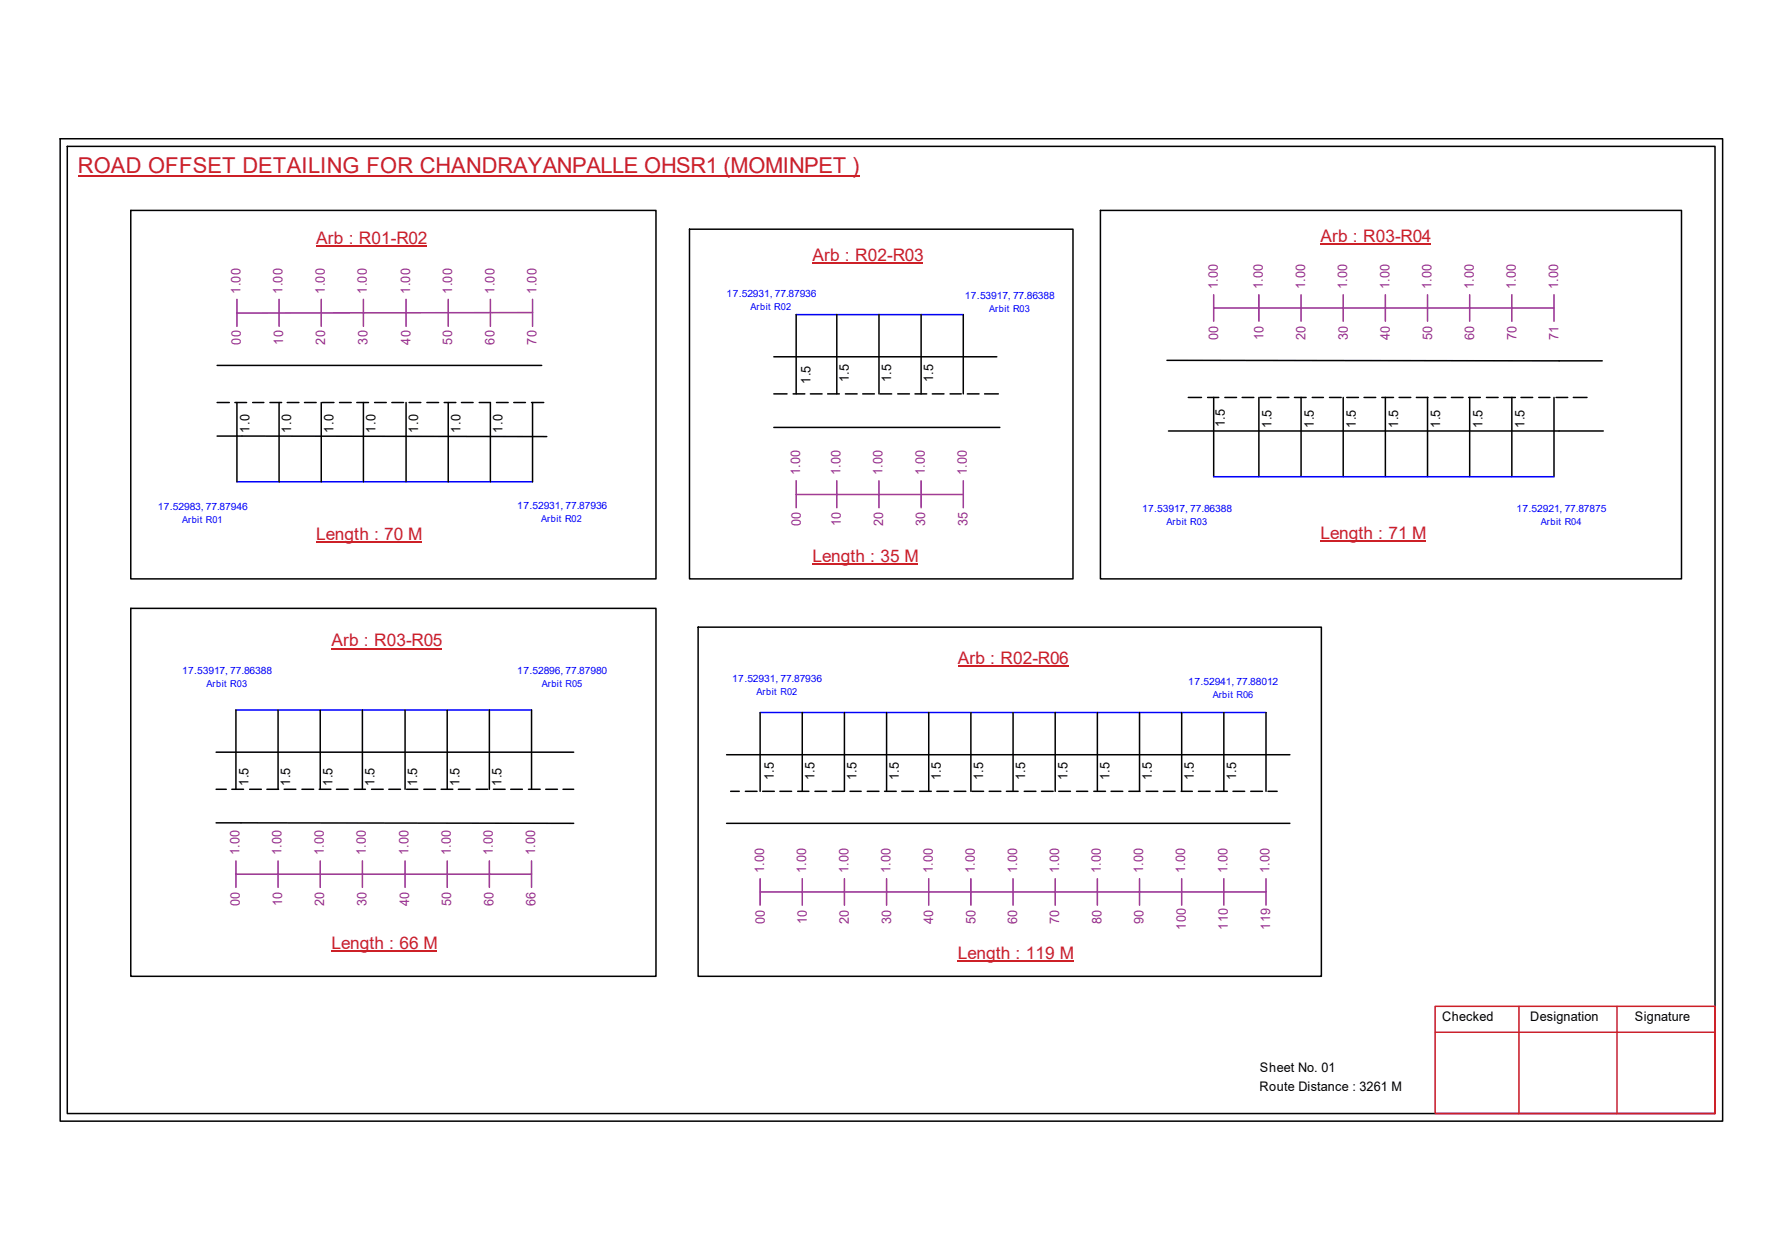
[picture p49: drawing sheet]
<svg xmlns="http://www.w3.org/2000/svg" width="297mm" height="210mm" viewBox="0 0 297 210" stroke-linecap="round" stroke-linejoin="round" font-family="sans-serif">
<defs><g id="words">
<text font-size="3.6" fill="#cd2027" x="13" y="28.9">ROAD OFFSET DETAILING FOR CHANDRAYANPALLE OHSR1 (MOMINPET )</text>
<g font-size="2.9" fill="#cd2027">
<text x="52.7" y="40.6">Arb : R01-R02</text>
<text x="220.1" y="40.3">Arb : R03-R04</text>
<text x="135.4" y="43.4">Arb : R02-R03</text>
<text x="220.1" y="89.8">Length : 71 M</text>
<text x="52.7" y="90">Length : 70 M</text>
<text x="135.4" y="93.6">Length : 35 M</text>
<text x="55.2" y="107.7">Arb : R03-R05</text>
<text x="159.6" y="110.7">Arb : R02-R06</text>
<text x="55.2" y="158.1">Length : 66 M</text>
<text x="159.6" y="159.7">Length : 119 M</text>
</g>
<g font-size="2.2" fill="#93278f">
<text x="40.1" y="48.9" transform="rotate(-90 40.1 48.9)">1.00</text>
<text x="47.1" y="48.9" transform="rotate(-90 47.1 48.9)">1.00</text>
<text x="54.1" y="48.9" transform="rotate(-90 54.1 48.9)">1.00</text>
<text x="61.2" y="48.9" transform="rotate(-90 61.2 48.9)">1.00</text>
<text x="68.4" y="48.9" transform="rotate(-90 68.4 48.9)">1.00</text>
<text x="75.4" y="48.9" transform="rotate(-90 75.4 48.9)">1.00</text>
<text x="82.4" y="48.9" transform="rotate(-90 82.4 48.9)">1.00</text>
<text x="89.4" y="48.9" transform="rotate(-90 89.4 48.9)">1.00</text>
<text x="203" y="48.2" transform="rotate(-90 203 48.2)">1.00</text>
<text x="210.5" y="48.2" transform="rotate(-90 210.5 48.2)">1.00</text>
<text x="217.5" y="48.2" transform="rotate(-90 217.5 48.2)">1.00</text>
<text x="224.6" y="48.2" transform="rotate(-90 224.6 48.2)">1.00</text>
<text x="231.6" y="48.2" transform="rotate(-90 231.6 48.2)">1.00</text>
<text x="238.6" y="48.2" transform="rotate(-90 238.6 48.2)">1.00</text>
<text x="245.7" y="48.2" transform="rotate(-90 245.7 48.2)">1.00</text>
<text x="252.7" y="48.2" transform="rotate(-90 252.7 48.2)">1.00</text>
<text x="259.7" y="48.2" transform="rotate(-90 259.7 48.2)">1.00</text>
<text x="40.2" y="57.4" transform="rotate(-90 40.2 57.4)">00</text>
<text x="47.2" y="57.4" transform="rotate(-90 47.2 57.4)">10</text>
<text x="54.2" y="57.4" transform="rotate(-90 54.2 57.4)">20</text>
<text x="61.3" y="57.4" transform="rotate(-90 61.3 57.4)">30</text>
<text x="68.4" y="57.4" transform="rotate(-90 68.4 57.4)">40</text>
<text x="75.4" y="57.4" transform="rotate(-90 75.4 57.4)">50</text>
<text x="82.4" y="57.4" transform="rotate(-90 82.4 57.4)">60</text>
<text x="89.4" y="57.4" transform="rotate(-90 89.4 57.4)">70</text>
<text x="203.1" y="56.6" transform="rotate(-90 203.1 56.6)">00</text>
<text x="210.6" y="56.6" transform="rotate(-90 210.6 56.6)">10</text>
<text x="217.6" y="56.6" transform="rotate(-90 217.6 56.6)">20</text>
<text x="224.7" y="56.6" transform="rotate(-90 224.7 56.6)">30</text>
<text x="231.7" y="56.6" transform="rotate(-90 231.7 56.6)">40</text>
<text x="238.7" y="56.6" transform="rotate(-90 238.7 56.6)">50</text>
<text x="245.7" y="56.6" transform="rotate(-90 245.7 56.6)">60</text>
<text x="252.8" y="56.6" transform="rotate(-90 252.8 56.6)">70</text>
<text x="259.8" y="56.6" transform="rotate(-90 259.8 56.6)">71</text>
<text x="133.4" y="79.2" transform="rotate(-90 133.4 79.2)">1.00</text>
<text x="140.1" y="79.2" transform="rotate(-90 140.1 79.2)">1.00</text>
<text x="147.1" y="79.2" transform="rotate(-90 147.1 79.2)">1.00</text>
<text x="154.1" y="79.2" transform="rotate(-90 154.1 79.2)">1.00</text>
<text x="161.2" y="79.2" transform="rotate(-90 161.2 79.2)">1.00</text>
<text x="133.5" y="87.6" transform="rotate(-90 133.5 87.6)">00</text>
<text x="140.2" y="87.6" transform="rotate(-90 140.2 87.6)">10</text>
<text x="147.2" y="87.6" transform="rotate(-90 147.2 87.6)">20</text>
<text x="154.2" y="87.6" transform="rotate(-90 154.2 87.6)">30</text>
<text x="161.2" y="87.6" transform="rotate(-90 161.2 87.6)">35</text>
<text x="39.9" y="142.5" transform="rotate(-90 39.9 142.5)">1.00</text>
<text x="46.9" y="142.5" transform="rotate(-90 46.9 142.5)">1.00</text>
<text x="54" y="142.5" transform="rotate(-90 54 142.5)">1.00</text>
<text x="61" y="142.5" transform="rotate(-90 61 142.5)">1.00</text>
<text x="68.1" y="142.5" transform="rotate(-90 68.1 142.5)">1.00</text>
<text x="75.1" y="142.5" transform="rotate(-90 75.1 142.5)">1.00</text>
<text x="82.2" y="142.5" transform="rotate(-90 82.2 142.5)">1.00</text>
<text x="89.2" y="142.5" transform="rotate(-90 89.2 142.5)">1.00</text>
<text x="127.4" y="145.5" transform="rotate(-90 127.4 145.5)">1.00</text>
<text x="134.4" y="145.5" transform="rotate(-90 134.4 145.5)">1.00</text>
<text x="141.4" y="145.5" transform="rotate(-90 141.4 145.5)">1.00</text>
<text x="148.5" y="145.5" transform="rotate(-90 148.5 145.5)">1.00</text>
<text x="155.5" y="145.5" transform="rotate(-90 155.5 145.5)">1.00</text>
<text x="162.5" y="145.5" transform="rotate(-90 162.5 145.5)">1.00</text>
<text x="169.5" y="145.5" transform="rotate(-90 169.5 145.5)">1.00</text>
<text x="176.6" y="145.5" transform="rotate(-90 176.6 145.5)">1.00</text>
<text x="183.5" y="145.5" transform="rotate(-90 183.5 145.5)">1.00</text>
<text x="190.5" y="145.5" transform="rotate(-90 190.5 145.5)">1.00</text>
<text x="197.6" y="145.5" transform="rotate(-90 197.6 145.5)">1.00</text>
<text x="204.6" y="145.5" transform="rotate(-90 204.6 145.5)">1.00</text>
<text x="211.6" y="145.5" transform="rotate(-90 211.6 145.5)">1.00</text>
<text x="40" y="150.9" transform="rotate(-90 40 150.9)">00</text>
<text x="47" y="150.9" transform="rotate(-90 47 150.9)">10</text>
<text x="54.1" y="150.9" transform="rotate(-90 54.1 150.9)">20</text>
<text x="61.1" y="150.9" transform="rotate(-90 61.1 150.9)">30</text>
<text x="68.2" y="150.9" transform="rotate(-90 68.2 150.9)">40</text>
<text x="75.2" y="150.9" transform="rotate(-90 75.2 150.9)">50</text>
<text x="82.3" y="150.9" transform="rotate(-90 82.3 150.9)">60</text>
<text x="89.3" y="150.9" transform="rotate(-90 89.3 150.9)">66</text>
<text x="127.5" y="153.9" transform="rotate(-90 127.5 153.9)">00</text>
<text x="134.5" y="153.9" transform="rotate(-90 134.5 153.9)">10</text>
<text x="141.5" y="153.9" transform="rotate(-90 141.5 153.9)">20</text>
<text x="148.5" y="153.9" transform="rotate(-90 148.5 153.9)">30</text>
<text x="155.6" y="153.9" transform="rotate(-90 155.6 153.9)">40</text>
<text x="162.6" y="153.9" transform="rotate(-90 162.6 153.9)">50</text>
<text x="169.5" y="153.9" transform="rotate(-90 169.5 153.9)">60</text>
<text x="176.6" y="153.9" transform="rotate(-90 176.6 153.9)">70</text>
<text x="183.6" y="153.9" transform="rotate(-90 183.6 153.9)">80</text>
<text x="190.6" y="153.9" transform="rotate(-90 190.6 153.9)">90</text>
<text x="197.7" y="154.9" transform="rotate(-90 197.7 154.9)">100</text>
<text x="204.7" y="154.9" transform="rotate(-90 204.7 154.9)">110</text>
<text x="211.7" y="154.9" transform="rotate(-90 211.7 154.9)">119</text>
</g>
<g font-size="2.2">
<text x="135.1" y="63.9" transform="rotate(-90 135.1 63.9)">1.5</text>
<text x="141.5" y="63.7" transform="rotate(-90 141.5 63.7)">1.5</text>
<text x="148.5" y="63.7" transform="rotate(-90 148.5 63.7)">1.5</text>
<text x="155.6" y="63.7" transform="rotate(-90 155.6 63.7)">1.5</text>
<text x="204.2" y="71.2" transform="rotate(-90 204.2 71.2)">1.5</text>
<text x="212" y="71.3" transform="rotate(-90 212 71.3)">1.5</text>
<text x="219" y="71.3" transform="rotate(-90 219 71.3)">1.5</text>
<text x="226" y="71.3" transform="rotate(-90 226 71.3)">1.5</text>
<text x="233" y="71.3" transform="rotate(-90 233 71.3)">1.5</text>
<text x="240.1" y="71.3" transform="rotate(-90 240.1 71.3)">1.5</text>
<text x="247.1" y="71.3" transform="rotate(-90 247.1 71.3)">1.5</text>
<text x="254.1" y="71.3" transform="rotate(-90 254.1 71.3)">1.5</text>
<text x="41.6" y="72.1" transform="rotate(-90 41.6 72.1)">1.0</text>
<text x="48.6" y="72.1" transform="rotate(-90 48.6 72.1)">1.0</text>
<text x="55.6" y="72.1" transform="rotate(-90 55.6 72.1)">1.0</text>
<text x="62.6" y="72.1" transform="rotate(-90 62.6 72.1)">1.0</text>
<text x="69.7" y="72.1" transform="rotate(-90 69.7 72.1)">1.0</text>
<text x="76.7" y="72.1" transform="rotate(-90 76.7 72.1)">1.0</text>
<text x="83.8" y="72.1" transform="rotate(-90 83.8 72.1)">1.0</text>
<text x="41.4" y="130.9" transform="rotate(-90 41.4 130.9)">1.5</text>
<text x="48.4" y="130.9" transform="rotate(-90 48.4 130.9)">1.5</text>
<text x="55.4" y="130.9" transform="rotate(-90 55.4 130.9)">1.5</text>
<text x="62.4" y="130.9" transform="rotate(-90 62.4 130.9)">1.5</text>
<text x="69.6" y="130.9" transform="rotate(-90 69.6 130.9)">1.5</text>
<text x="76.6" y="130.9" transform="rotate(-90 76.6 130.9)">1.5</text>
<text x="83.6" y="130.9" transform="rotate(-90 83.6 130.9)">1.5</text>
<text x="129" y="130" transform="rotate(-90 129 130)">1.5</text>
<text x="135.8" y="130" transform="rotate(-90 135.8 130)">1.5</text>
<text x="142.8" y="130" transform="rotate(-90 142.8 130)">1.5</text>
<text x="149.8" y="130" transform="rotate(-90 149.8 130)">1.5</text>
<text x="156.8" y="130" transform="rotate(-90 156.8 130)">1.5</text>
<text x="163.9" y="130" transform="rotate(-90 163.9 130)">1.5</text>
<text x="170.9" y="130" transform="rotate(-90 170.9 130)">1.5</text>
<text x="177.9" y="130" transform="rotate(-90 177.9 130)">1.5</text>
<text x="185" y="130" transform="rotate(-90 185 130)">1.5</text>
<text x="192" y="130" transform="rotate(-90 192 130)">1.5</text>
<text x="199" y="130" transform="rotate(-90 199 130)">1.5</text>
<text x="206" y="130" transform="rotate(-90 206 130)">1.5</text>
<text x="240.4" y="170.1">Checked</text>
<text x="255.1" y="170.1">Designation</text>
<text x="272.5" y="170.1">Signature</text>
<text x="210" y="178.6">Sheet No. 01</text>
<text x="209.9" y="181.7">Route Distance : 3261 M</text>
</g>
<g font-size="1.7" fill="#00f">
<text x="121.1" y="49.4">17.52931, 77.87936</text>
<text x="160.8" y="49.9">17.53917, 77.86388</text>
<text x="26.3" y="85">17.52983, 77.87946</text>
<text x="86.2" y="84.8">17.52931, 77.87936</text>
<text x="190.4" y="85.3">17.53917, 77.86388</text>
<text x="252.8" y="85.3">17.52921, 77.87875</text>
<text x="30.3" y="112.3">17.53917, 77.86388</text>
<text x="86.2" y="112.3">17.52896, 77.87980</text>
<text x="122" y="113.6">17.52931, 77.87936</text>
<text x="198.1" y="114.1">17.52941, 77.88012</text>
</g>
<g font-size="1.6" fill="#00f">
<text x="125.1" y="51.6">Arbit R02</text>
<text x="164.9" y="52">Arbit R03</text>
<text x="30.3" y="87.1">Arbit R01</text>
<text x="90.2" y="87">Arbit R02</text>
<text x="194.4" y="87.5">Arbit R03</text>
<text x="256.8" y="87.5">Arbit R04</text>
<text x="34.4" y="114.5">Arbit R03</text>
<text x="90.3" y="114.4">Arbit R05</text>
<text x="126.1" y="115.7">Arbit R02</text>
<text x="202.1" y="116.2">Arbit R06</text>
</g>
</g></defs>
<g fill="none" stroke="#000" stroke-width=".25">
<path d="M10 23.1h277.1v163.7h-277.1zM11.2 24.4h274.7v161.1h-274.7zM21.8 35.1h87.5v61.3h-87.5zM114.9 38.2h64v58.2h-64zM183.4 35.1h96.9v61.3h-96.9zM129 59.4h37.2M132.7 52.4v13.2M139.5 52.4v13.2M146.5 52.4v13.2M153.5 52.4v13.2M160.6 52.4v13.2M36.2 72.6l54.9 .1"/>
<path d="M36.2 67.1h2M36.2 60.9h54.1M39.2 67.1h1.9M39.5 67.1v13.2M42.1 67.1h1.9M45 67.1h1.9M46.5 67.1v13.2M47.9 67.1h1.9M50.8 67.1h1.9M53.5 67.1v13.2M53.7 67.1h2M56.6 67.1h1.9"/>
<path d="M59.5 67.1h1.9M60.6 67.1v13.2M62.4 67.1h2M65.3 67.1h2M67.7 67.1v13.2M68.2 67.1h1.9M71.2 67.1h1.9M74 67.1h2M74.7 67.1v13.2M76.9 67.1h2M79.9 67.1h1.8v13.2M82.8 67.1h1.9"/>
<path d="M85.6 67.1h2M88.6 67.1h2M88.8 67.1v13.2M129 71.2h37.7M129 65.6h2.2M132.2 65.6h2M135.1 65.6h1.9M138 65.6h1.9M140.9 65.6h2M143.8 65.6h2M146.7 65.6h1.9M149.6 65.6h2"/>
<path d="M152.5 65.6h2M155.4 65.6h1.9M158.4 65.6h1.8M161.2 65.6h2M164.1 65.6h2.3M194.5 60l72.6 .1M194.8 71.8h72.4M198.1 66.2h2.2M201.3 66.2h1.9M202.3 66.2v13.2M204.2 66.2h1.9M207 66.2h2"/>
<path d="M209.8 66.2v13.2M210 66.2h1.9M212.9 66.2h1.9M215.8 66.2h1.9M216.9 66.2v13.2M218.7 66.2h1.9M221.6 66.2h2M223.9 66.2v13.2M224.5 66.2h1.9M227.4 66.2h1.9M230.3 66.2h2M230.9 66.2v13.2"/>
<path d="M233.2 66.2h2M236.1 66.2h1.9M238 66.2v13.2M239.1 66.2h1.9M241.9 66.2h2M244.8 66.2h2M245 66.2v13.2M247.8 66.2h1.9M250.7 66.2h1.9M252 66.2v13.2M253.5 66.2h2M256.5 66.2h1.9"/>
<path d="M259 66.2v13.2M259.4 66.2h1.9M262.3 66.2h2.2M21.8 101.3h87.5v61.3h-87.5zM39.3 118.3v13.2M46.4 118.3v13.2M53.4 118.3v13.2M60.4 118.3v13.2M67.5 118.3v13.2M74.5 118.3v13.2M81.6 118.3v13.2M88.6 118.3v13.2"/>
<path d="M116.4 104.5h103.9v58.1h-103.9zM126.7 118.7v13.1M133.7 118.7v13.1M140.8 118.7v13.1M147.8 118.7v13.1M154.8 118.7v13.1M161.8 118.7v13.1M168.9 118.7v13.1M175.9 118.7v13.1M182.9 118.7v13.1M189.9 118.7v13.1M197 118.7v13.1"/>
<path d="M204 118.7v13.1M211 118.7v13.1M36 137.1l59.6 .1M36 131.5h1.7M36 125.3h59.6M38.6 131.5h2M41.6 131.5h2M44.5 131.5h1.9M47.4 131.5h1.9M50.3 131.5h2M53.2 131.5h2M56.1 131.5h1.9"/>
<path d="M59.1 131.5h1.8M61.9 131.5h2M64.8 131.5h2M67.8 131.5h1.8M70.7 131.5h1.9M73.5 131.5h2M76.4 131.5h2M79.4 131.5h1.9M82.3 131.5h1.9M85.1 131.5h2M88.1 131.5h1.9M91 131.5h1.9"/>
<path d="M93.8 131.5h1.8M121.1 125.7h93.9M121.1 137.2h93.9M121.8 131.8h1.4M124.2 131.8h2M127.1 131.8h2M130 131.8h1.9M133 131.8h1.8M135.8 131.8h2M138.7 131.8h2M141.7 131.8h1.8M144.6 131.8h1.9"/>
<path d="M147.4 131.8h2M150.3 131.8h2M153.3 131.8h1.9M156.2 131.8h1.9M159 131.8h2M162 131.8h2M164.9 131.8h1.9M167.8 131.8h1.9M170.7 131.8h2M173.6 131.8h2M176.5 131.8h1.9M179.4 131.8h1.9"/>
<path d="M182.3 131.8h2M185.2 131.8h2M188.2 131.8h1.8M191 131.8h2M193.9 131.8h2M196.9 131.8h1.9M199.8 131.8h1.9M202.6 131.8h2M205.5 131.8h2M208.5 131.8h1.9M211.4 131.8h1.5"/>
</g>
<path d="M239.2 167.6h46.7v17.9h-46.7zM239.2 172h46.7M253.2 167.6v17.9M269.5 167.6v17.9" fill="none" stroke="#cc1f26" stroke-width=".25"/>
<path d="M13 29.3h130.2" fill="none" stroke="#cd2027" stroke-width=".25"/>
<path d="M132.7 52.4h27.9M202.3 79.4h56.7M39.5 80.3h49.3M39.3 118.3h49.3M126.7 118.7h84.3" fill="none" stroke="#00f" stroke-width=".25"/>
<g fill="none" stroke="#93278f" stroke-width=".25">
<path d="M39.5 49.9v4.5M46.5 49.9v4.5M53.5 49.9v4.5M60.6 49.9v4.5M67.7 49.9v4.5M74.7 49.9v4.5M81.7 49.9v4.5M88.8 52.1l-49.3 .1M88.8 49.9v4.5M202.3 51.3h56.7M202.3 49.1v4.4M209.8 49.1v4.4"/>
<path d="M216.9 49.1v4.4M223.9 49.1v4.4M230.9 49.1v4.4M238 49.1v4.4M245 49.1v4.4M252 49.1v4.4M259 49.1v4.4M132.7 82.4h27.9M132.7 80.1v4.5M139.5 80.1v4.5M146.5 80.1v4.5M153.5 80.1v4.5"/>
<path d="M160.6 80.1v4.5M39.3 145.6h49.3M39.3 143.4v4.4M46.4 143.4v4.4M53.4 143.4v4.4M60.4 143.4v4.4M67.5 143.4v4.4M74.5 143.4v4.4M81.6 143.4v4.4M88.6 143.4v4.4M126.7 148.6h84.3M126.7 146.4v4.4"/>
<path d="M133.7 146.4v4.4M140.8 146.4v4.4M147.8 146.4v4.4M154.8 146.4v4.4M161.8 146.4v4.4M168.9 146.4v4.4M175.9 146.4v4.4M182.9 146.4v4.4M189.9 146.4v4.4M197 146.4v4.4M204 146.4v4.4M211 146.4v4.4"/>
</g>
<path d="M52.7 41h18.5M135.4 43.8h18.5M220.1 40.6h18.4M52.7 90.3h17.6M135.4 93.9h17.6M220.1 90.2h17.6M55.2 108h18.5M159.6 111h18.5M55.2 158.4h17.7M159.6 160h19.4" fill="none" stroke="#cd2027" stroke-width=".17"/>
<use href="#words"/>
</svg>
